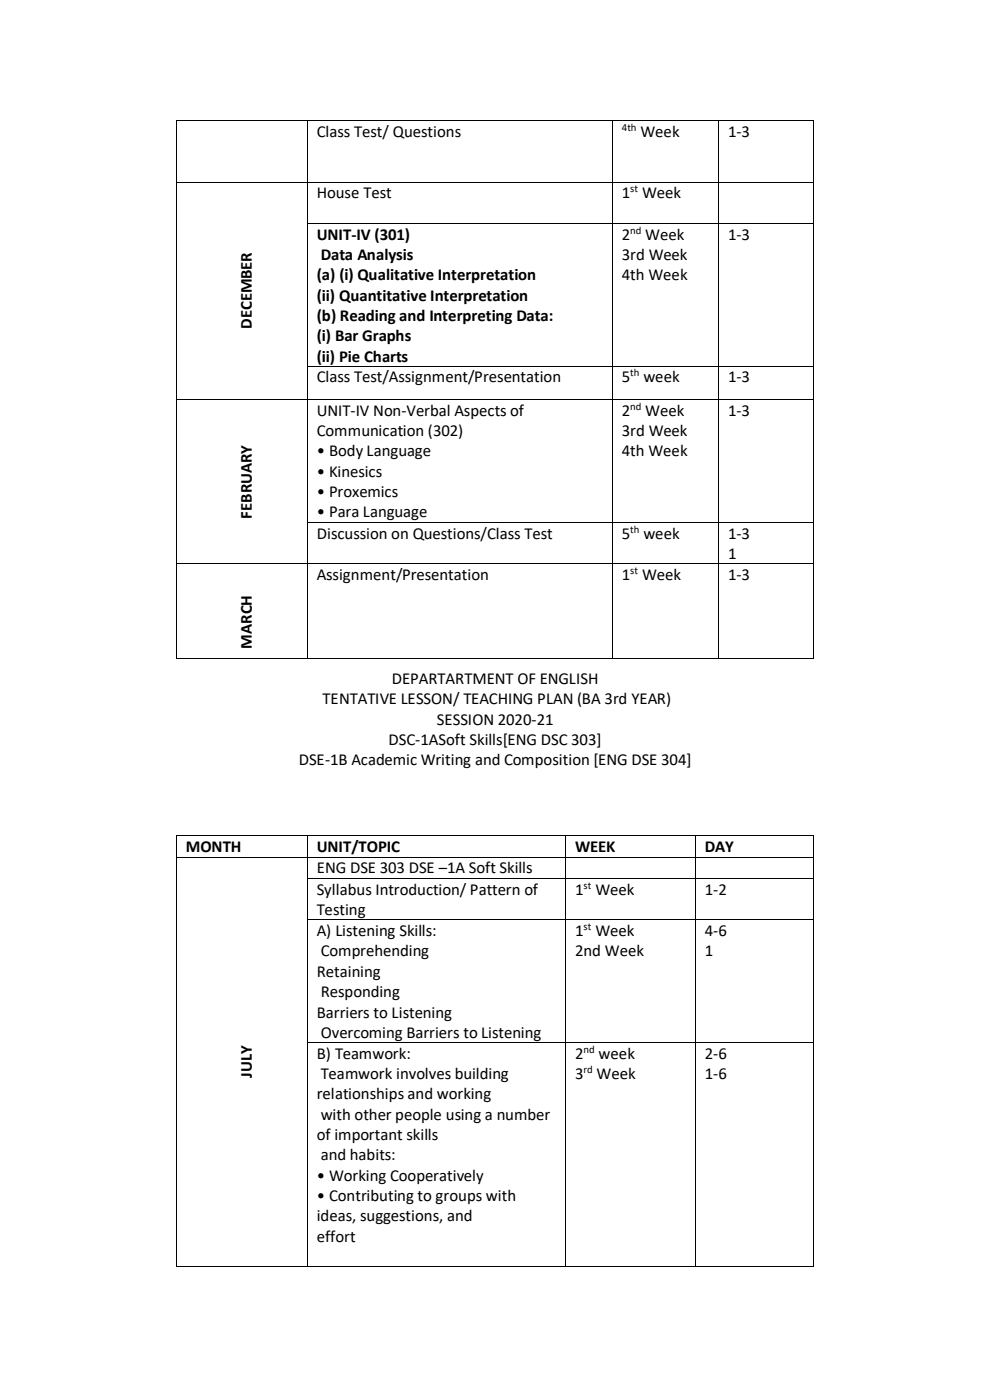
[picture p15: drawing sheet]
<svg xmlns="http://www.w3.org/2000/svg" width="210mm" height="297mm" viewBox="0 0 210 297" stroke-linecap="round" stroke-linejoin="round" font-family="sans-serif">
<defs><g id="words">
<g font-size="3.6">
<text x="67.2" y="29">Class Test/ Questions</text>
<text x="135.9" y="29">Week</text>
<text x="154.4" y="29">1-3</text>
<text x="67.2" y="42.1">House Test</text>
<text x="131.9" y="42.1">1</text>
<text x="136.2" y="42.1">Week</text>
<text x="67.2" y="50.8">UNIT-IV (301)</text>
<text x="131.9" y="50.8">2</text>
<text x="136.9" y="50.8">Week</text>
<text x="154.4" y="50.8">1-3</text>
<text x="67.2" y="59.5">(a) (i) Qualitative Interpretation</text>
<text x="68" y="55.1">Data Analysis</text>
<text x="131.9" y="55.1">3rd Week</text>
<text x="131.9" y="59.5">4th Week</text>
<text x="67.2" y="63.8">(ii) Quantitative Interpretation</text>
<text x="53.4" y="69.8" transform="rotate(-90 53.4 69.8)">DECEMBER</text>
<text x="67.2" y="68.1">(b) Reading and Interpreting Data:</text>
<text x="67.2" y="72.4">(i) Bar Graphs</text>
<text x="67.2" y="76.7">(ii) Pie Charts</text>
<text x="67.2" y="81.1">Class Test/Assignment/Presentation</text>
<text x="131.9" y="81.1">5</text>
<text x="136.4" y="81.1">week</text>
<text x="154.4" y="81.1">1-3</text>
<text x="67.2" y="88.2">UNIT-IV Non-Verbal Aspects of</text>
<text x="131.9" y="88.2">2</text>
<text x="136.9" y="88.2">Week</text>
<text x="154.4" y="88.2">1-3</text>
<text x="67.2" y="92.5">Communication (302)</text>
<text x="131.9" y="92.5">3rd Week</text>
<text x="67.2" y="96.8">• Body Language</text>
<text x="67.2" y="101.1">• Kinesics</text>
<text x="131.9" y="96.8">4th Week</text>
<text x="67.2" y="105.4">• Proxemics</text>
<text x="53.4" y="110" transform="rotate(-90 53.4 110)">FEBRUARY</text>
<text x="67.2" y="109.8">• Para Language</text>
<text x="67.2" y="114.3">Discussion on Questions/Class Test</text>
<text x="131.9" y="114.3">5</text>
<text x="136.4" y="114.3">week</text>
<text x="154.4" y="114.3">1-3</text>
<text x="154.4" y="118.6">1</text>
<text x="67.2" y="123">Assignment/Presentation</text>
<text x="131.9" y="123">1</text>
<text x="136.2" y="123">Week</text>
<text x="154.4" y="123">1-3</text>
<text x="53.4" y="137.6" transform="rotate(-90 53.4 137.6)">MARCH</text>
<text x="68.4" y="149.4">TENTATIVE LESSON/ TEACHING PLAN (BA 3rd YEAR)</text>
<text x="83.1" y="145.1">DEPARTARTMENT OF ENGLISH</text>
<text x="92.7" y="153.7">SESSION 2020-21</text>
<text x="82.4" y="158">DSC-1ASoft Skills[ENG DSC 303]</text>
<text x="63.4" y="162.3">DSE-1B Academic Writing and Composition [ENG DSE 304]</text>
<text x="39.4" y="180.8">MONTH</text>
<text x="67.2" y="180.8">UNIT/TOPIC</text>
<text x="67.2" y="185.3">ENG DSE 303 DSE –1A Soft Skills</text>
<text x="122" y="180.8">WEEK</text>
<text x="149.5" y="180.8">DAY</text>
<text x="67.2" y="189.8">Syllabus Introduction/ Pattern of</text>
<text x="122" y="189.8">1</text>
<text x="126.3" y="189.8">Week</text>
<text x="149.5" y="189.8">1-2</text>
<text x="67.2" y="194.1">Testing</text>
<text x="67.2" y="198.6">A) Listening Skills:</text>
<text x="68" y="202.9">Comprehending</text>
<text x="122" y="198.6">1</text>
<text x="122" y="202.9">2nd Week</text>
<text x="126.3" y="198.6">Week</text>
<text x="149.5" y="198.6">4-6</text>
<text x="149.5" y="202.9">1</text>
<text x="67.2" y="207.2">Retaining</text>
<text x="67.2" y="215.9">Barriers to Listening</text>
<text x="68" y="211.6">Responding</text>
<text x="68" y="220.1">Overcoming Barriers to Listening</text>
<text x="67.2" y="224.6">B) Teamwork:</text>
<text x="122" y="224.6">2</text>
<text x="127" y="224.6">week</text>
<text x="149.5" y="224.6">2-6</text>
<text x="53.4" y="228.7" transform="rotate(-90 53.4 228.7)">JULY</text>
<text x="67.2" y="233.2">relationships and working</text>
<text x="68" y="228.9">Teamwork involves building</text>
<text x="122" y="228.9">3</text>
<text x="126.5" y="228.9">Week</text>
<text x="149.5" y="228.9">1-6</text>
<text x="68" y="237.6">with other people using a number</text>
<text x="67.2" y="241.9">of important skills</text>
<text x="67.2" y="250.5">• Working Cooperatively</text>
<text x="68" y="246.2">and habits:</text>
<text x="67.2" y="254.8">• Contributing to groups with</text>
<text x="67.2" y="259.1">ideas, suggestions, and</text>
<text x="67.2" y="263.4">effort</text>
</g>
<g font-size="2.3">
<text x="131.9" y="27.7">4th</text>
<text x="133.7" y="40.8">st</text>
<text x="133.7" y="49.5">nd</text>
<text x="133.7" y="79.9">th</text>
<text x="133.7" y="86.9">nd</text>
<text x="133.7" y="113">th</text>
<text x="133.7" y="121.7">st</text>
<text x="123.7" y="188.5">st</text>
<text x="123.7" y="197.3">st</text>
<text x="123.7" y="223.3">nd</text>
<text x="123.7" y="227.7">rd</text>
</g>
</g></defs>
<g fill="#000">
<path d="M37.4 25.4h.1v.2h-.1z" fill-rule="evenodd"/>
<path d="M37.4 25.4h.1v.2h-.1z" fill-rule="evenodd"/>
<path d="M37.4 38.5h.1v.2h-.1z" fill-rule="evenodd"/>
<path d="M65.1 25.4h.2v.2h-.2z" fill-rule="evenodd"/>
<path d="M65.1 38.5h.2v.2h-.2z" fill-rule="evenodd"/>
<path d="M129.8 25.4h.2v.2h-.2z" fill-rule="evenodd"/>
<path d="M129.8 38.5h.2v.2h-.2z" fill-rule="evenodd"/>
<path d="M152.4 25.4h.1v.2h-.1z" fill-rule="evenodd"/>
<path d="M152.4 38.5h.1v.2h-.1z" fill-rule="evenodd"/>
<path d="M172.4 25.4h.2v.2h-.2z" fill-rule="evenodd"/>
<path d="M172.4 25.4h.2v.2h-.2z" fill-rule="evenodd"/>
<path d="M172.4 38.5h.2v.2h-.2z" fill-rule="evenodd"/>
<path d="M37.4 47.3h.1v.1h-.1z" fill-rule="evenodd"/>
<path d="M65.1 47.3h.2v.1h-.2z" fill-rule="evenodd"/>
<path d="M129.8 47.3h.2v.1h-.2z" fill-rule="evenodd"/>
<path d="M152.4 47.3h.1v.1h-.1z" fill-rule="evenodd"/>
<path d="M172.4 47.3h.2v.1h-.2z" fill-rule="evenodd"/>
<path d="M37.4 77.7h.1v.1h-.1z" fill-rule="evenodd"/>
<path d="M65.1 77.7h.2v.1h-.2z" fill-rule="evenodd"/>
<path d="M129.8 77.7h.2v.1h-.2z" fill-rule="evenodd"/>
<path d="M152.4 77.7h.1v.1h-.1z" fill-rule="evenodd"/>
<path d="M172.4 77.7h.2v.1h-.2z" fill-rule="evenodd"/>
<path d="M37.4 84.6h.1v.2h-.1z" fill-rule="evenodd"/>
<path d="M65.1 84.6h.2v.2h-.2z" fill-rule="evenodd"/>
<path d="M129.8 84.6h.2v.2h-.2z" fill-rule="evenodd"/>
<path d="M152.4 84.6h.1v.2h-.1z" fill-rule="evenodd"/>
<path d="M172.4 84.6h.2v.2h-.2z" fill-rule="evenodd"/>
<path d="M37.4 110.7h.1v.2h-.1z" fill-rule="evenodd"/>
<path d="M37.4 119.5h.1v.2h-.1z" fill-rule="evenodd"/>
<path d="M65.1 110.7h.2v.2h-.2z" fill-rule="evenodd"/>
<path d="M65.1 119.5h.2v.2h-.2z" fill-rule="evenodd"/>
<path d="M129.8 110.7h.2v.2h-.2z" fill-rule="evenodd"/>
<path d="M129.8 119.5h.2v.2h-.2z" fill-rule="evenodd"/>
<path d="M152.4 110.7h.1v.2h-.1z" fill-rule="evenodd"/>
<path d="M152.4 119.5h.1v.2h-.1z" fill-rule="evenodd"/>
<path d="M172.4 110.7h.2v.2h-.2z" fill-rule="evenodd"/>
<path d="M172.4 119.5h.2v.2h-.2z" fill-rule="evenodd"/>
<path d="M37.4 139.7h.1v.1h-.1z" fill-rule="evenodd"/>
<path d="M37.4 139.7h.1v.1h-.1z" fill-rule="evenodd"/>
<path d="M65.1 139.7h.2v.1h-.2z" fill-rule="evenodd"/>
<path d="M129.8 139.7h.2v.1h-.2z" fill-rule="evenodd"/>
<path d="M152.4 139.7h.1v.1h-.1z" fill-rule="evenodd"/>
<path d="M172.4 139.7h.2v.1h-.2z" fill-rule="evenodd"/>
<path d="M172.4 139.7h.2v.1h-.2z" fill-rule="evenodd"/>
<path d="M37.4 177.3h.1v.1h-.1z" fill-rule="evenodd"/>
<path d="M37.4 177.3h.1v.1h-.1z" fill-rule="evenodd"/>
<path d="M65.1 177.3h.2v.1h-.2z" fill-rule="evenodd"/>
<path d="M119.9 177.3h.2v.1h-.2z" fill-rule="evenodd"/>
<path d="M147.5 177.3h.1v.1h-.1z" fill-rule="evenodd"/>
<path d="M172.4 177.3h.2v.1h-.2z" fill-rule="evenodd"/>
<path d="M172.4 177.3h.2v.1h-.2z" fill-rule="evenodd"/>
<path d="M37.4 181.7h.1v.2h-.1z" fill-rule="evenodd"/>
<path d="M37.4 186.2h.1v.2h-.1z" fill-rule="evenodd"/>
<path d="M37.4 195h.1v.2h-.1z" fill-rule="evenodd"/>
<path d="M65.1 181.7h.2v.2h-.2z" fill-rule="evenodd"/>
<path d="M65.1 186.2h.2v.2h-.2z" fill-rule="evenodd"/>
<path d="M65.1 195h.2v.2h-.2z" fill-rule="evenodd"/>
<path d="M119.9 181.7h.2v.2h-.2z" fill-rule="evenodd"/>
<path d="M119.9 186.2h.2v.2h-.2z" fill-rule="evenodd"/>
<path d="M119.9 195h.2v.2h-.2z" fill-rule="evenodd"/>
<path d="M147.5 181.7h.1v.2h-.1z" fill-rule="evenodd"/>
<path d="M147.5 186.2h.1v.2h-.1z" fill-rule="evenodd"/>
<path d="M147.5 195h.1v.2h-.1z" fill-rule="evenodd"/>
<path d="M172.4 181.7h.2v.2h-.2z" fill-rule="evenodd"/>
<path d="M172.4 186.2h.2v.2h-.2z" fill-rule="evenodd"/>
<path d="M172.4 195h.2v.2h-.2z" fill-rule="evenodd"/>
<path d="M37.4 221h.1v.2h-.1z" fill-rule="evenodd"/>
<path d="M65.1 221h.2v.2h-.2z" fill-rule="evenodd"/>
<path d="M119.9 221h.2v.2h-.2z" fill-rule="evenodd"/>
<path d="M147.5 221h.1v.2h-.1z" fill-rule="evenodd"/>
<path d="M172.4 221h.2v.2h-.2z" fill-rule="evenodd"/>
<path d="M37.4 268.6h.1v.2h-.1z" fill-rule="evenodd"/>
<path d="M37.4 268.6h.1v.2h-.1z" fill-rule="evenodd"/>
<path d="M65.1 268.6h.2v.2h-.2z" fill-rule="evenodd"/>
<path d="M119.9 268.6h.2v.2h-.2z" fill-rule="evenodd"/>
<path d="M147.5 268.6h.1v.2h-.1z" fill-rule="evenodd"/>
<path d="M172.4 268.6h.2v.2h-.2z" fill-rule="evenodd"/>
<path d="M172.4 268.6h.2v.2h-.2z" fill-rule="evenodd"/>
</g>
<g fill="none" stroke="#000" stroke-width=".21">
<path d="M37.4 25.6v12.9M37.4 38.7v8.6M37.5 25.5h27.6M37.5 38.6h27.6M65.2 25.6v12.9M65.2 38.7v8.6M65.3 25.5h64.5M65.3 38.6h64.5M129.9 25.6v12.9M129.9 38.7v8.6M130 25.5h22.4M130 38.6h22.4"/>
<path d="M152.5 25.6v12.9M152.5 38.7v8.6M152.5 25.5h19.9M152.5 38.6h19.9M172.5 25.6v12.9M172.5 38.7v8.6M37.4 47.4v30.3M65.2 47.4v30.3M65.3 47.3h64.5M129.9 47.4v30.3M130 47.3h22.4M152.5 47.4v30.3"/>
<path d="M152.5 47.3h19.9M172.5 47.4v30.3M37.4 77.8v6.8M65.2 77.8v6.8M65.3 77.7h64.5M129.9 77.8v6.8M130 77.7h22.4M152.5 77.8v6.8M152.5 77.7h19.9M172.5 77.8v6.8M37.4 84.8v25.9M37.5 84.7h27.6"/>
<path d="M65.2 84.8v25.9M65.3 84.7h64.5M129.9 84.8v25.9M130 84.7h22.4M152.5 84.8v25.9M152.5 84.7h19.9M172.5 84.8v25.9M37.4 110.9v8.6M37.4 119.7v20M37.5 119.6h27.6M65.2 110.9v8.6M65.2 119.7v20"/>
<path d="M65.3 110.8h64.5M65.3 119.6h64.5M129.9 110.9v8.6M129.9 119.7v20M130 110.8h22.4M130 119.6h22.4M152.5 110.9v8.6M152.5 119.7v20M152.5 110.8h19.9M152.5 119.6h19.9M172.5 110.9v8.6M172.5 119.7v20"/>
<path d="M37.5 139.7h27.6M65.3 139.7h64.5M130 139.7h22.4M152.5 139.7h19.9M37.4 177.4v4.3M37.5 177.3h27.6M65.2 177.4v4.3M65.3 177.3h54.6M120 177.4v4.3M120.1 177.3h27.4M147.5 177.4v4.3M147.6 177.3h24.8"/>
<path d="M172.5 177.4v4.3M37.4 181.9v4.3M37.4 186.4v8.6M37.4 195.2v25.8M37.5 181.8h27.6M65.2 181.9v4.3M65.2 186.4v8.6M65.2 195.2v25.8M65.3 181.8h54.6M65.3 186.3h54.6M65.3 195.1h54.6M120 181.9v4.3"/>
<path d="M120 186.4v8.6M120 195.2v25.8M120.1 181.8h27.4M120.1 186.3h27.4M120.1 195.1h27.4M147.5 181.9v4.3M147.5 186.4v8.6M147.5 195.2v25.8M147.6 181.8h24.8M147.6 186.3h24.8M147.6 195.1h24.8M172.5 181.9v4.3"/>
<path d="M172.5 186.4v8.6M172.5 195.2v25.8M37.4 221.2v47.4M65.2 221.2v47.4M65.3 221.1h54.6M120 221.2v47.4M120.1 221.1h27.4M147.5 221.2v47.4M147.6 221.1h24.8M172.5 221.2v47.4M37.5 268.7h27.6M65.3 268.7h54.6"/>
<path d="M120.1 268.7h27.4M147.6 268.7h24.8"/>
</g>
<use href="#words"/>
</svg>
